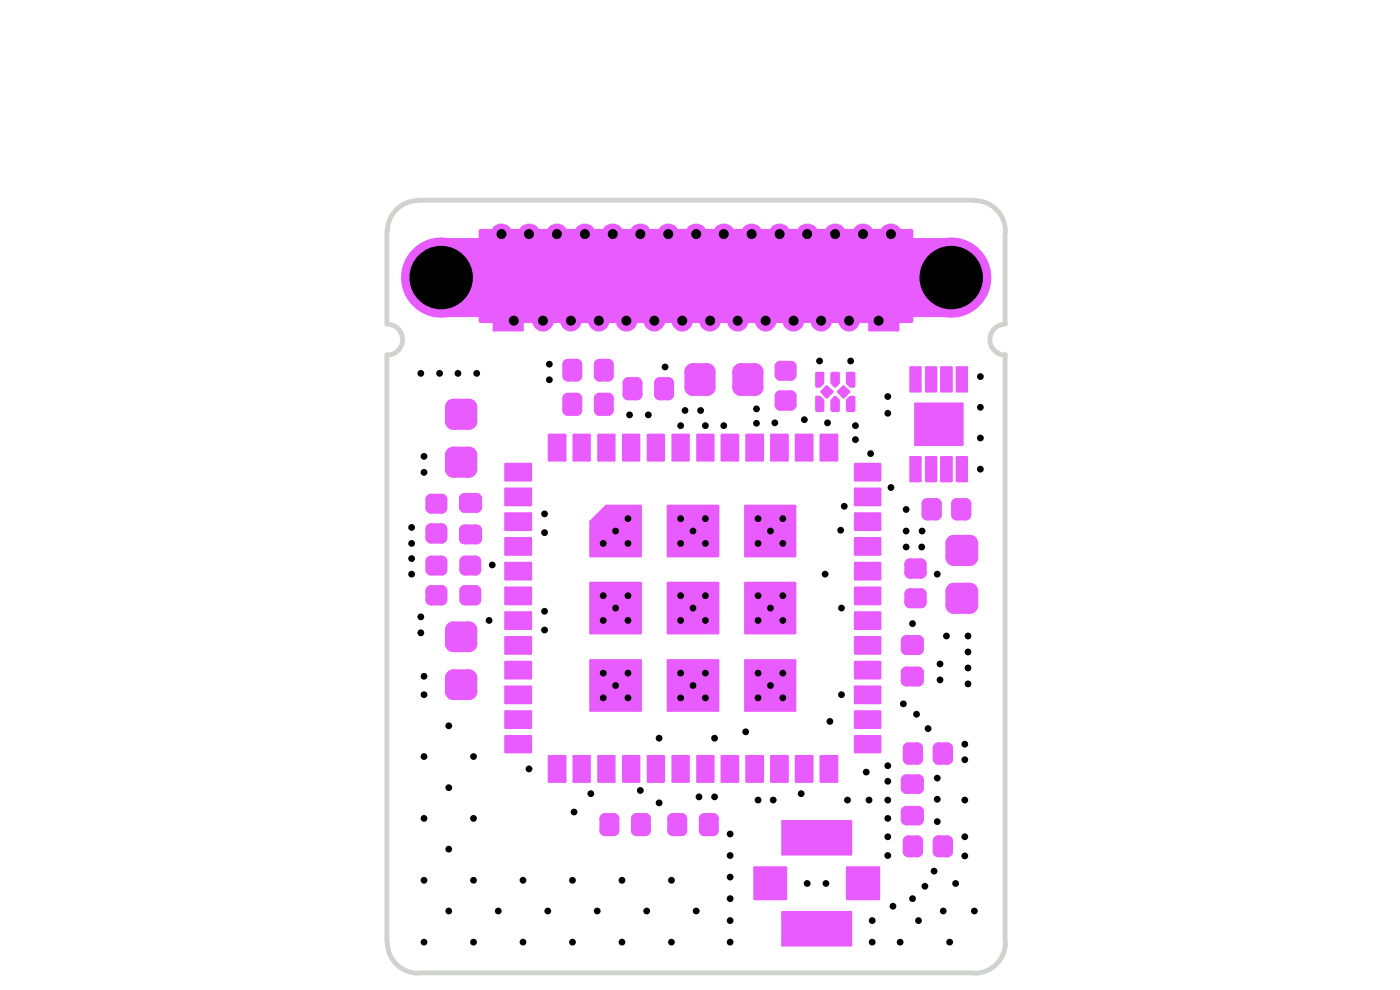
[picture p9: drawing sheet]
<svg xmlns="http://www.w3.org/2000/svg" width="297mm" height="210mm" viewBox="0 0 297 210" stroke-linecap="round" stroke-linejoin="round" font-family="sans-serif">
<path d="M193.2 51h8.6v15.8h-8.6z" fill="none" stroke="#e85bff" stroke-width="1"/>
<g fill="#e85bff">
<path d="M193.2 51h8.6v15.8h-8.6z"/>
<path d="M199.8 78h2v4.9h-2z"/>
</g>
<path d="M199.8 78h2v4.9h-2z" fill="none" stroke="#e85bff" stroke-width=".68"/>
<path d="M196.5 78h2v4.9h-2z" fill="#e85bff"/>
<path d="M196.5 78h2v4.9h-2z" fill="none" stroke="#e85bff" stroke-width=".68"/>
<path d="M193.2 78h2v4.9h-2z" fill="#e85bff"/>
<path d="M193.2 78h2v4.9h-2z" fill="none" stroke="#e85bff" stroke-width=".68"/>
<g fill="#e85bff">
<path d="M178.4 60.2h3.4l.1 6.4a2.3 2.3 0 0 1-.2 3.1 2.3 2.3 0 0 1-3.2 0 2.3 2.3 0 0 1-.2-3.1z"/>
<path d="M184.5 60.5h6v9.5h-6z"/>
<circle cx="201.8" cy="58.9" r="8.5"/>
</g>
<path d="M184.5 60.5h6v9.5h-6z" fill="none" stroke="#e85bff" stroke-width=".68"/>
<g fill="#e85bff">
<path d="M173 84h1.1l.7 .7 .1 2.4-.4 .3h-1.2l-.4-.3z"/>
<path d="M176.3 78.9h1.5h.3l.1 .3-.1 2.3-.9 .7h-.3l-.8-1v-2z"/>
<path d="M173 78.9h1.5h.3l.1 .3v2l-.8 1h-.2h-.9l-.1-.3z"/>
<path d="M174.4 83.1l1-1 1.1 1-1.1 1.1z"/>
</g>
<path d="M175.4 82.1l1.1 1-1.1 1.1-1-1.1z" fill="none" stroke="#e85bff" stroke-width=".68"/>
<g fill="#e85bff">
<path d="M176.9 84h.5l.8 1v2.1l-.4 .3h-1.3l-.4-.3v-2.1z"/>
<path d="M179.5 84.7l.7-.7h1.2l.1 3.1-.4 .3h-1.3l-.3-.2z"/>
<path d="M177.9 83.1l1-1 1.1 1-1.1 1.1z"/>
</g>
<path d="M178.9 82.1l1.1 1-1.1 1.1-1-1.1z" fill="none" stroke="#e85bff" stroke-width=".68"/>
<path d="M173.3 84.3h.6l.6 .7v2.1h-1.2z" fill="none" stroke="#e85bff" stroke-width=".21"/>
<path d="M173.3 84.3h.6l.6 .7v2.1h-1.2z" fill="#e85bff"/>
<path d="M176.5 85l.7-.7 .6 .7v2.1h-1.3z" fill="none" stroke="#e85bff" stroke-width=".21"/>
<path d="M177.2 84.3l.6 .7v2.1h-1.3v-2.1z" fill="#e85bff"/>
<path d="M176.5 79.2h1.3v2l-.6 .7-.7-.7z" fill="none" stroke="#e85bff" stroke-width=".21"/>
<path d="M176.5 79.2h1.3v2l-.6 .7-.7-.7z" fill="#e85bff"/>
<path d="M179.8 79.2h1.3v2.7h-.6l-.7-.7z" fill="none" stroke="#e85bff" stroke-width=".21"/>
<g fill="#e85bff">
<path d="M179.8 79.2h1.3v2.7h-.6l-.7-.7z"/>
<path d="M179.5 78.9h1.9v3.3h-1.2l-.7-.7z"/>
</g>
<path d="M179.8 85l.7-.7h.6v2.8h-1.3z" fill="none" stroke="#e85bff" stroke-width=".21"/>
<g fill="#e85bff">
<path d="M179.8 85l.7-.7h.6v2.8h-1.3z"/>
<path d="M203.1 78h1.9v4.9h-1.9z"/>
</g>
<path d="M203.1 78h1.9v4.9h-1.9z" fill="none" stroke="#e85bff" stroke-width=".68"/>
<path d="M194.3 85.7h9.8v8.6h-9.8z" fill="#e85bff"/>
<path d="M194.3 85.7h9.8v8.6h-9.8z" fill="none" stroke="#e85bff" stroke-width=".68"/>
<path d="M173.3 79.2h1.2v2l-.6 .7h-.6z" fill="none" stroke="#e85bff" stroke-width=".21"/>
<g fill="#e85bff">
<path d="M173.3 79.2h1.2v2l-.6 .7h-.6z"/>
<path d="M174.2 92.3h3.3v5.3h-3.3z"/>
</g>
<path d="M174.2 92.3h3.3v5.3h-3.3z" fill="none" stroke="#e85bff" stroke-width=".68"/>
<path d="M168.9 92.3h3.3v5.3h-3.3z" fill="#e85bff"/>
<path d="M168.9 92.3h3.3v5.3h-3.3z" fill="none" stroke="#e85bff" stroke-width=".68"/>
<path d="M163.7 92.3h3.3v5.3h-3.3z" fill="#e85bff"/>
<path d="M163.7 92.3h3.3v5.3h-3.3z" fill="none" stroke="#e85bff" stroke-width=".68"/>
<path d="M158.4 92.3h3.4v5.3h-3.4z" fill="#e85bff"/>
<path d="M158.4 92.3h3.4v5.3h-3.4z" fill="none" stroke="#e85bff" stroke-width=".68"/>
<path d="M153.2 92.3h3.3v5.3h-3.3z" fill="#e85bff"/>
<path d="M153.2 92.3h3.3v5.3h-3.3z" fill="none" stroke="#e85bff" stroke-width=".68"/>
<path d="M148 92.3h3.3v5.3h-3.3z" fill="#e85bff"/>
<path d="M148 92.3h3.3v5.3h-3.3z" fill="none" stroke="#e85bff" stroke-width=".68"/>
<path d="M157.2 78.9h2.9v3.3h-2.9z" fill="#e85bff"/>
<path d="M157.2 78.9h2.9v3.3h-2.9z" fill="none" stroke="#e85bff" stroke-width=".68"/>
<path d="M157.2 78.9h2.9v3.3h-2.9z" fill="none" stroke="#e85bff" stroke-width="3.6"/>
<path d="M193.2 97.1h2v4.9h-2z" fill="#e85bff"/>
<path d="M193.2 97.1h2v4.9h-2z" fill="none" stroke="#e85bff" stroke-width=".68"/>
<path d="M196.5 97.1h2v4.9h-2z" fill="#e85bff"/>
<path d="M196.5 97.1h2v4.9h-2z" fill="none" stroke="#e85bff" stroke-width=".68"/>
<path d="M199.8 97.1h2v4.9h-2z" fill="#e85bff"/>
<path d="M199.8 97.1h2v4.9h-2z" fill="none" stroke="#e85bff" stroke-width=".68"/>
<path d="M203.1 97.1h1.9v4.9h-1.9z" fill="#e85bff"/>
<path d="M203.1 97.1h1.9v4.9h-1.9z" fill="none" stroke="#e85bff" stroke-width=".68"/>
<path d="M203 106.9h1.8v2.3h-1.8z" fill="#e85bff"/>
<path d="M203 106.9h1.8v2.3h-1.8z" fill="none" stroke="#e85bff" stroke-width=".68"/>
<path d="M203 106.9h1.8v2.3h-1.8z" fill="none" stroke="#e85bff" stroke-width="2.5"/>
<path d="M196.7 106.9h1.9v2.3h-1.9z" fill="#e85bff"/>
<path d="M196.7 106.9h1.9v2.3h-1.9z" fill="none" stroke="#e85bff" stroke-width=".68"/>
<path d="M196.7 106.9h1.9v2.3h-1.9z" fill="none" stroke="#e85bff" stroke-width="2.5"/>
<path d="M202.4 115.3h3.3v2.9h-3.3z" fill="#e85bff"/>
<path d="M202.4 115.3h3.3v2.9h-3.3z" fill="none" stroke="#e85bff" stroke-width=".68"/>
<path d="M202.4 115.3h3.3v2.9h-3.3z" fill="none" stroke="#e85bff" stroke-width="3.6"/>
<path d="M202.4 125.4h3.3v3h-3.3z" fill="#e85bff"/>
<path d="M202.4 125.4h3.3v3h-3.3z" fill="none" stroke="#e85bff" stroke-width=".68"/>
<path d="M202.4 125.4h3.3v3h-3.3z" fill="none" stroke="#e85bff" stroke-width="3.6"/>
<path d="M193.1 119.7h2.3v1.8h-2.3z" fill="#e85bff"/>
<path d="M193.1 119.7h2.3v1.8h-2.3z" fill="none" stroke="#e85bff" stroke-width=".68"/>
<path d="M193.1 119.7h2.3v1.8h-2.3z" fill="none" stroke="#e85bff" stroke-width="2.5"/>
<path d="M193.1 126h2.3v1.8h-2.3z" fill="#e85bff"/>
<path d="M193.1 126h2.3v1.8h-2.3z" fill="none" stroke="#e85bff" stroke-width=".68"/>
<path d="M193.1 126h2.3v1.8h-2.3z" fill="none" stroke="#e85bff" stroke-width="2.5"/>
<path d="M192.3 135.9h2.5v1.8h-2.5z" fill="#e85bff"/>
<path d="M192.3 135.9h2.5v1.8h-2.5z" fill="none" stroke="#e85bff" stroke-width=".68"/>
<path d="M192.3 135.9h2.5v1.8h-2.5z" fill="none" stroke="#e85bff" stroke-width="2.5"/>
<path d="M192.3 142.6h2.5v1.8h-2.5z" fill="#e85bff"/>
<path d="M192.3 142.6h2.5v1.8h-2.5z" fill="none" stroke="#e85bff" stroke-width=".68"/>
<path d="M192.3 142.6h2.5v1.8h-2.5z" fill="none" stroke="#e85bff" stroke-width="2.5"/>
<path d="M192.7 158.7h1.9v2.3h-1.9z" fill="#e85bff"/>
<path d="M192.7 158.7h1.9v2.3h-1.9z" fill="none" stroke="#e85bff" stroke-width=".68"/>
<path d="M192.7 158.7h1.9v2.3h-1.9z" fill="none" stroke="#e85bff" stroke-width="2.5"/>
<path d="M181.5 156.2h5.1v3.3h-5.1z" fill="#e85bff"/>
<path d="M181.5 156.2h5.1v3.3h-5.1z" fill="none" stroke="#e85bff" stroke-width=".68"/>
<path d="M181.5 151h5.1v3.3h-5.1z" fill="#e85bff"/>
<path d="M181.5 151h5.1v3.3h-5.1z" fill="none" stroke="#e85bff" stroke-width=".68"/>
<path d="M181.5 145.7h5.1v3.3h-5.1z" fill="#e85bff"/>
<path d="M181.5 145.7h5.1v3.3h-5.1z" fill="none" stroke="#e85bff" stroke-width=".68"/>
<path d="M181.5 140.5h5.1v3.3h-5.1z" fill="#e85bff"/>
<path d="M181.5 140.5h5.1v3.3h-5.1z" fill="none" stroke="#e85bff" stroke-width=".68"/>
<path d="M181.5 135.2h5.1v3.4h-5.1z" fill="#e85bff"/>
<path d="M181.5 135.2h5.1v3.4h-5.1z" fill="none" stroke="#e85bff" stroke-width=".68"/>
<path d="M181.5 130h5.1v3.3h-5.1z" fill="#e85bff"/>
<path d="M181.5 130h5.1v3.3h-5.1z" fill="none" stroke="#e85bff" stroke-width=".68"/>
<path d="M181.5 124.8h5.1v3.3h-5.1z" fill="#e85bff"/>
<path d="M181.5 124.8h5.1v3.3h-5.1z" fill="none" stroke="#e85bff" stroke-width=".68"/>
<path d="M181.5 119.5h5.1v3.3h-5.1z" fill="#e85bff"/>
<path d="M181.5 119.5h5.1v3.3h-5.1z" fill="none" stroke="#e85bff" stroke-width=".68"/>
<path d="M181.5 114.3h5.1v3.3h-5.1z" fill="#e85bff"/>
<path d="M181.5 114.3h5.1v3.3h-5.1z" fill="none" stroke="#e85bff" stroke-width=".68"/>
<path d="M158.2 123.7h10.4v10.5h-10.4z" fill="#e85bff"/>
<path d="M158.2 123.7h10.4v10.5h-10.4z" fill="none" stroke="#e85bff" stroke-width=".68"/>
<path d="M158.2 140.2h10.4v10.5h-10.4z" fill="#e85bff"/>
<path d="M158.2 140.2h10.4v10.5h-10.4z" fill="none" stroke="#e85bff" stroke-width=".68"/>
<path d="M181.5 109h5.1v3.3h-5.1z" fill="#e85bff"/>
<path d="M181.5 109h5.1v3.3h-5.1z" fill="none" stroke="#e85bff" stroke-width=".68"/>
<path d="M181.5 103.8h5.1v3.3h-5.1z" fill="#e85bff"/>
<path d="M181.5 103.8h5.1v3.3h-5.1z" fill="none" stroke="#e85bff" stroke-width=".68"/>
<path d="M181.5 98.5h5.1v3.3h-5.1z" fill="#e85bff"/>
<path d="M181.5 98.5h5.1v3.3h-5.1z" fill="none" stroke="#e85bff" stroke-width=".68"/>
<path d="M158.2 107.4h10.4v10.5h-10.4z" fill="#e85bff"/>
<path d="M158.2 107.4h10.4v10.5h-10.4z" fill="none" stroke="#e85bff" stroke-width=".68"/>
<path d="M133.3 81.2h1.8v2.5h-1.8z" fill="#e85bff"/>
<path d="M133.3 81.2h1.8v2.5h-1.8z" fill="none" stroke="#e85bff" stroke-width=".68"/>
<path d="M133.3 81.2h1.8v2.5h-1.8z" fill="none" stroke="#e85bff" stroke-width="2.5"/>
<path d="M120.5 84.5h1.8v2.5h-1.8z" fill="#e85bff"/>
<path d="M120.5 84.5h1.8v2.5h-1.8z" fill="none" stroke="#e85bff" stroke-width=".68"/>
<path d="M120.5 84.5h1.8v2.5h-1.8z" fill="none" stroke="#e85bff" stroke-width="2.5"/>
<path d="M127.2 84.5h1.8v2.5h-1.8z" fill="#e85bff"/>
<path d="M127.2 84.5h1.8v2.5h-1.8z" fill="none" stroke="#e85bff" stroke-width=".68"/>
<path d="M127.2 84.5h1.8v2.5h-1.8z" fill="none" stroke="#e85bff" stroke-width="2.5"/>
<path d="M96.2 86.4h3.2v3h-3.2z" fill="#e85bff"/>
<path d="M96.2 86.4h3.2v3h-3.2z" fill="none" stroke="#e85bff" stroke-width=".68"/>
<path d="M96.2 86.4h3.2v3h-3.2z" fill="none" stroke="#e85bff" stroke-width="3.6"/>
<path d="M116.5 92.3h3.3v5.3h-3.3z" fill="#e85bff"/>
<path d="M116.5 92.3h3.3v5.3h-3.3z" fill="none" stroke="#e85bff" stroke-width=".68"/>
<path d="M120.5 77.3h1.8v2.4h-1.8z" fill="#e85bff"/>
<path d="M120.5 77.3h1.8v2.4h-1.8z" fill="none" stroke="#e85bff" stroke-width=".68"/>
<path d="M120.5 77.3h1.8v2.4h-1.8z" fill="none" stroke="#e85bff" stroke-width="2.5"/>
<path d="M93.6 51h8.5v15.8h-8.5z" fill="none" stroke="#e85bff" stroke-width="1"/>
<g fill="#e85bff">
<path d="M93.6 51h8.5v15.8h-8.5z"/>
<path d="M104.9 60.5h5.9v9.5h-5.9z"/>
<circle cx="93.6" cy="58.9" r="8.5"/>
</g>
<path d="M104.9 60.5h5.9v9.5h-5.9z" fill="none" stroke="#e85bff" stroke-width=".68"/>
<g fill="#e85bff">
<path d="M104.6 48.1a2.32 2.32 0 0 1 3.2-.2 2.32 2.32 0 0 1 .4 3.2v6.1l-.1 .2-.3 .1h-2.9l-.4-.3v-6.1a2.6 2.6 0 0 1 .1-3z"/>
<path d="M113.5 60.2l3.2-.1 .3 .4v6.1a2.33 2.33 0 0 1-.2 3.1 2.33 2.33 0 0 1-3.2 0 2.33 2.33 0 0 1-.2-3.1z"/>
<path d="M110.5 48.1a2.32 2.32 0 0 1 3.2-.2 2.32 2.32 0 0 1 .4 3.2v6.1l-.1 .2-.3 .1-3.2-.1-.1-6.3a2.27 2.27 0 0 1 .1-3z"/>
<path d="M116.5 48.1a2.28 2.28 0 0 1 3.1-.2 2.28 2.28 0 0 1 .3 3.2v6.1l-.2 .3-3.2-.1-.1-6.3a2.27 2.27 0 0 1 .1-3z"/>
<path d="M140 81.2h1.8v2.5h-1.8z"/>
</g>
<path d="M140 81.2h1.8v2.5h-1.8z" fill="none" stroke="#e85bff" stroke-width=".68"/>
<path d="M140 81.2h1.8v2.5h-1.8z" fill="none" stroke="#e85bff" stroke-width="2.5"/>
<g fill="#e85bff">
<path d="M125.3 60.2h3.4l.1 6.4a2.33 2.33 0 0 1-.2 3.1 2.33 2.33 0 0 1-3.2 0 2.33 2.33 0 0 1-.2-3.1v-6.1z"/>
<path d="M131.2 60.2h3.5v6.4a2.33 2.33 0 0 1-.2 3.1 2.33 2.33 0 0 1-3.2 0 2.33 2.33 0 0 1-.2-3.1z"/>
<path d="M137.1 60.2h3.4l.1 6.4a2.3 2.3 0 0 1-.2 3.1 2.3 2.3 0 0 1-3.2 0 2.3 2.3 0 0 1-.2-3.1z"/>
<path d="M127.2 77.3h1.8v2.4h-1.8z"/>
</g>
<path d="M127.2 77.3h1.8v2.4h-1.8z" fill="none" stroke="#e85bff" stroke-width=".68"/>
<path d="M127.2 77.3h1.8v2.4h-1.8z" fill="none" stroke="#e85bff" stroke-width="2.5"/>
<path d="M147 78.9h3v3.3h-3z" fill="#e85bff"/>
<path d="M147 78.9h3v3.3h-3z" fill="none" stroke="#e85bff" stroke-width=".68"/>
<path d="M147 78.9h3v3.3h-3z" fill="none" stroke="#e85bff" stroke-width="3.6"/>
<path d="M102.1 49.1h91.1v18.9h-91.1z" fill="none" stroke="#e85bff" stroke-width="1"/>
<g fill="#e85bff">
<path d="M102.1 49.1h91.1v18.9h-91.1z"/>
<path d="M119.4 60.2h3.4l.1 6.4a2.3 2.3 0 0 1-.2 3.1 2.3 2.3 0 0 1-3.2 0 2.3 2.3 0 0 1-.2-3.1z"/>
<path d="M122.4 48.1a2.28 2.28 0 0 1 3.2-.2 2.28 2.28 0 0 1 .3 3.2v6.1l-.1 .2-.3 .1-3.1-.1-.1-6.3a2.27 2.27 0 0 1 .1-3z"/>
<path d="M128.2 48.1a2.32 2.32 0 0 1 3.2-.2 2.32 2.32 0 0 1 .4 3.2v6.1l-.1 .2-.3 .1-3.2-.1-.1-6.3a2.6 2.6 0 0 1 .1-3z"/>
<path d="M134.1 48.1a2.32 2.32 0 0 1 3.3-.2 2.32 2.32 0 0 1 .3 3.2v6.1l-.3 .3-3.3-.1v-6.3a2.27 2.27 0 0 1 0-3z"/>
<path d="M175.5 48.1a2.28 2.28 0 0 1 3.1-.2 2.28 2.28 0 0 1 .3 3.2v6.1l-.2 .3-3.2-.1-.1-6.3a2.27 2.27 0 0 1 .1-3z"/>
<path d="M181.3 48.2a2.29 2.29 0 0 1 3.2-.3 2.29 2.29 0 0 1 .4 3.2v6.1l-.1 .2-.3 .1-3.1-.1-.1-6.3a2.29 2.29 0 0 1 0-2.9z"/>
<path d="M187.2 48.1a2.32 2.32 0 0 1 3.3-.2 2.32 2.32 0 0 1 .3 3.2v6.1l-.1 .2-.2 .1-3.3-.1v-6.3a2.6 2.6 0 0 1 0-3z"/>
<path d="M143 60.2h3.4l.1 6.4a2.3 2.3 0 0 1-.2 3.1 2.3 2.3 0 0 1-3.1 0 2.3 2.3 0 0 1-.2-3.1z"/>
<path d="M140.1 48.1a2.28 2.28 0 0 1 3.2-.2 2.28 2.28 0 0 1 .2 3.2v6.1v.2l-.3 .1-3.1-.1-.1-6.3a2.27 2.27 0 0 1 .1-3z"/>
<path d="M148.9 60.2h3.5v6.4a2.33 2.33 0 0 1-.2 3.1 2.33 2.33 0 0 1-3.2 0 2.33 2.33 0 0 1-.2-3.1z"/>
<path d="M145.9 48.1a2.32 2.32 0 0 1 3.2-.2 2.32 2.32 0 0 1 .4 3.2v6.1l-.1 .2-.3 .1h-2.9l-.4-.3v-6.1a2.6 2.6 0 0 1 .1-3z"/>
<path d="M154.8 60.2l3.2-.1 .4 .4v6.1a2.33 2.33 0 0 1-.3 3.1 2.33 2.33 0 0 1-3.1 0 2.33 2.33 0 0 1-.3-3.1z"/>
<path d="M151.8 48.2a2.32 2.32 0 0 1 3.2-.4 2.32 2.32 0 0 1 .4 3.3l-.1 6.3-3.2 .1-.3-.1v-.2v-6.1l-.4-.6a2.26 2.26 0 0 1 .4-2.3z"/>
<path d="M160.7 60.2h3.4l.1 6.4a2.3 2.3 0 0 1-.2 3.1 2.3 2.3 0 0 1-3.1 0 2.3 2.3 0 0 1-.3-3.1z"/>
<path d="M157.8 48.1a2.28 2.28 0 0 1 3.1-.2 2.28 2.28 0 0 1 .3 3.2v6.1v.2l-.3 .1-3.1-.1-.1-6.3a2.27 2.27 0 0 1 .1-3z"/>
<path d="M166.6 60.2h3.4l.1 6.4a2.33 2.33 0 0 1-.2 3.1 2.33 2.33 0 0 1-3.2 0 2.33 2.33 0 0 1-.2-3.1z"/>
<path d="M163.6 48.1a2.32 2.32 0 0 1 3.2-.2 2.32 2.32 0 0 1 .4 3.2v6.1l-.1 .2-.3 .1h-2.9l-.4-.3v-6.1a2.6 2.6 0 0 1 .1-3z"/>
<path d="M172.5 60.2l3.2-.1 .4 .4v6.1a2.33 2.33 0 0 1-.3 3.1 2.33 2.33 0 0 1-3.1 0 2.33 2.33 0 0 1-.3-3.1z"/>
<path d="M169.5 48.1a2.32 2.32 0 0 1 3.3-.2 2.32 2.32 0 0 1 .3 3.2v6.1l-.1 .2-.2 .1-3.3-.1v-6.3a2.27 2.27 0 0 1 0-3z"/>
<path d="M165.6 77.8h2.2v1.7h-2.2z"/>
</g>
<path d="M165.6 77.8h2.2v1.7h-2.2z" fill="none" stroke="#e85bff" stroke-width=".68"/>
<path d="M165.6 77.8h2.2v1.7h-2.2z" fill="none" stroke="#e85bff" stroke-width="2.5"/>
<path d="M165.6 84h2.2v1.9h-2.2z" fill="#e85bff"/>
<path d="M165.6 84h2.2v1.9h-2.2z" fill="none" stroke="#e85bff" stroke-width=".68"/>
<path d="M165.6 84h2.2v1.9h-2.2z" fill="none" stroke="#e85bff" stroke-width="2.5"/>
<path d="M142.8 92.3h3.2v5.3h-3.2z" fill="#e85bff"/>
<path d="M142.8 92.3h3.2v5.3h-3.2z" fill="none" stroke="#e85bff" stroke-width=".68"/>
<path d="M137.5 92.3h3.3v5.3h-3.3z" fill="#e85bff"/>
<path d="M137.5 92.3h3.3v5.3h-3.3z" fill="none" stroke="#e85bff" stroke-width=".68"/>
<path d="M132.3 92.3h3.2v5.3h-3.2z" fill="#e85bff"/>
<path d="M132.3 92.3h3.2v5.3h-3.2z" fill="none" stroke="#e85bff" stroke-width=".68"/>
<path d="M127 92.3h3.3v5.3h-3.3z" fill="#e85bff"/>
<path d="M127 92.3h3.3v5.3h-3.3z" fill="none" stroke="#e85bff" stroke-width=".68"/>
<path d="M121.8 92.3h3.2v5.3h-3.2z" fill="#e85bff"/>
<path d="M121.8 92.3h3.2v5.3h-3.2z" fill="none" stroke="#e85bff" stroke-width=".68"/>
<path d="M96.2 133.6h3.2v2.9h-3.2z" fill="#e85bff"/>
<path d="M96.2 133.6h3.2v2.9h-3.2z" fill="none" stroke="#e85bff" stroke-width=".68"/>
<path d="M96.2 133.6h3.2v2.9h-3.2z" fill="none" stroke="#e85bff" stroke-width="3.6"/>
<path d="M96.2 143.8h3.2v2.9h-3.2z" fill="#e85bff"/>
<path d="M96.2 143.8h3.2v2.9h-3.2z" fill="none" stroke="#e85bff" stroke-width=".68"/>
<path d="M96.2 143.8h3.2v2.9h-3.2z" fill="none" stroke="#e85bff" stroke-width="3.6"/>
<path d="M91.5 125.3h2.2v1.9h-2.2z" fill="#e85bff"/>
<path d="M91.5 125.3h2.2v1.9h-2.2z" fill="none" stroke="#e85bff" stroke-width=".68"/>
<path d="M91.5 125.3h2.2v1.9h-2.2z" fill="none" stroke="#e85bff" stroke-width="2.5"/>
<path d="M91.5 119.1h2.2v1.8h-2.2z" fill="#e85bff"/>
<path d="M91.5 119.1h2.2v1.8h-2.2z" fill="none" stroke="#e85bff" stroke-width=".68"/>
<path d="M91.5 119.1h2.2v1.8h-2.2z" fill="none" stroke="#e85bff" stroke-width="2.5"/>
<path d="M98.7 125.3h2.2v1.9h-2.2z" fill="#e85bff"/>
<path d="M98.7 125.3h2.2v1.9h-2.2z" fill="none" stroke="#e85bff" stroke-width=".68"/>
<path d="M98.7 125.3h2.2v1.9h-2.2z" fill="none" stroke="#e85bff" stroke-width="2.5"/>
<path d="M98.7 119.1h2.2v1.8h-2.2z" fill="#e85bff"/>
<path d="M98.7 119.1h2.2v1.8h-2.2z" fill="none" stroke="#e85bff" stroke-width=".68"/>
<path d="M98.7 119.1h2.2v1.8h-2.2z" fill="none" stroke="#e85bff" stroke-width="2.5"/>
<path d="M98.6 112.5h2.4v1.8h-2.4z" fill="#e85bff"/>
<path d="M98.6 112.5h2.4v1.8h-2.4z" fill="none" stroke="#e85bff" stroke-width=".68"/>
<path d="M98.6 112.5h2.4v1.8h-2.4z" fill="none" stroke="#e85bff" stroke-width="2.5"/>
<path d="M98.6 105.8h2.4v1.8h-2.4z" fill="#e85bff"/>
<path d="M98.6 105.8h2.4v1.8h-2.4z" fill="none" stroke="#e85bff" stroke-width=".68"/>
<path d="M98.6 105.8h2.4v1.8h-2.4z" fill="none" stroke="#e85bff" stroke-width="2.5"/>
<path d="M96.2 96.6h3.2v2.9h-3.2z" fill="#e85bff"/>
<path d="M96.2 96.6h3.2v2.9h-3.2z" fill="none" stroke="#e85bff" stroke-width=".68"/>
<path d="M96.2 96.6h3.2v2.9h-3.2z" fill="none" stroke="#e85bff" stroke-width="3.6"/>
<path d="M91.5 106h2.2v1.7h-2.2z" fill="#e85bff"/>
<path d="M91.5 106h2.2v1.7h-2.2z" fill="none" stroke="#e85bff" stroke-width=".68"/>
<path d="M91.5 106h2.2v1.7h-2.2z" fill="none" stroke="#e85bff" stroke-width="2.5"/>
<path d="M91.5 112.2h2.2v1.9h-2.2z" fill="#e85bff"/>
<path d="M91.5 112.2h2.2v1.9h-2.2z" fill="none" stroke="#e85bff" stroke-width=".68"/>
<path d="M91.5 112.2h2.2v1.9h-2.2z" fill="none" stroke="#e85bff" stroke-width="2.5"/>
<path d="M107.3 98.5h5.3v3.3h-5.3z" fill="#e85bff"/>
<path d="M107.3 98.5h5.3v3.3h-5.3z" fill="none" stroke="#e85bff" stroke-width=".68"/>
<path d="M107.3 103.8h5.3v3.3h-5.3z" fill="#e85bff"/>
<path d="M107.3 103.8h5.3v3.3h-5.3z" fill="none" stroke="#e85bff" stroke-width=".68"/>
<path d="M107.3 109h5.3v3.3h-5.3z" fill="#e85bff"/>
<path d="M107.3 109h5.3v3.3h-5.3z" fill="none" stroke="#e85bff" stroke-width=".68"/>
<path d="M107.3 114.3h5.3v3.3h-5.3z" fill="#e85bff"/>
<path d="M107.3 114.3h5.3v3.3h-5.3z" fill="none" stroke="#e85bff" stroke-width=".68"/>
<path d="M107.3 119.5h5.3v3.3h-5.3z" fill="#e85bff"/>
<path d="M107.3 119.5h5.3v3.3h-5.3z" fill="none" stroke="#e85bff" stroke-width=".68"/>
<path d="M107.3 124.8h5.3v3.3h-5.3z" fill="#e85bff"/>
<path d="M107.3 124.8h5.3v3.3h-5.3z" fill="none" stroke="#e85bff" stroke-width=".68"/>
<path d="M107.3 130h5.3v3.3h-5.3z" fill="#e85bff"/>
<path d="M107.3 130h5.3v3.3h-5.3z" fill="none" stroke="#e85bff" stroke-width=".68"/>
<path d="M107.3 135.2h5.3v3.4h-5.3z" fill="#e85bff"/>
<path d="M107.3 135.2h5.3v3.4h-5.3z" fill="none" stroke="#e85bff" stroke-width=".68"/>
<path d="M107.3 140.5h5.3v3.3h-5.3z" fill="#e85bff"/>
<path d="M107.3 140.5h5.3v3.3h-5.3z" fill="none" stroke="#e85bff" stroke-width=".68"/>
<path d="M107.3 145.7h5.3v3.3h-5.3z" fill="#e85bff"/>
<path d="M107.3 145.7h5.3v3.3h-5.3z" fill="none" stroke="#e85bff" stroke-width=".68"/>
<path d="M125.3 140.2h10.5v10.5h-10.5z" fill="#e85bff"/>
<path d="M125.3 140.2h10.5v10.5h-10.5z" fill="none" stroke="#e85bff" stroke-width=".68"/>
<path d="M107.3 151h5.3v3.3h-5.3z" fill="#e85bff"/>
<path d="M107.3 151h5.3v3.3h-5.3z" fill="none" stroke="#e85bff" stroke-width=".68"/>
<path d="M107.3 156.2h5.3v3.3h-5.3z" fill="#e85bff"/>
<path d="M107.3 156.2h5.3v3.3h-5.3z" fill="none" stroke="#e85bff" stroke-width=".68"/>
<path d="M116.5 160.5h3.3v5.2h-3.3z" fill="#e85bff"/>
<path d="M116.5 160.5h3.3v5.2h-3.3z" fill="none" stroke="#e85bff" stroke-width=".68"/>
<path d="M121.8 160.5h3.2v5.2h-3.2z" fill="#e85bff"/>
<path d="M121.8 160.5h3.2v5.2h-3.2z" fill="none" stroke="#e85bff" stroke-width=".68"/>
<path d="M128.6 107.4h7.2v10.5h-10.5v-7.2z" fill="#e85bff"/>
<path d="M125.3 110.7l3.3-3.3h7.2v10.5h-10.5z" fill="none" stroke="#e85bff" stroke-width=".68"/>
<path d="M141.8 107.4h10.5v10.5h-10.5z" fill="#e85bff"/>
<path d="M141.8 107.4h10.5v10.5h-10.5z" fill="none" stroke="#e85bff" stroke-width=".68"/>
<path d="M125.3 123.7h10.5v10.5h-10.5z" fill="#e85bff"/>
<path d="M125.3 123.7h10.5v10.5h-10.5z" fill="none" stroke="#e85bff" stroke-width=".68"/>
<path d="M141.8 123.7h10.5v10.5h-10.5z" fill="#e85bff"/>
<path d="M141.8 123.7h10.5v10.5h-10.5z" fill="none" stroke="#e85bff" stroke-width=".68"/>
<path d="M141.8 140.2h10.5v10.5h-10.5z" fill="#e85bff"/>
<path d="M141.8 140.2h10.5v10.5h-10.5z" fill="none" stroke="#e85bff" stroke-width=".68"/>
<path d="M192.7 178.4h1.9v2.2h-1.9z" fill="#e85bff"/>
<path d="M192.7 178.4h1.9v2.2h-1.9z" fill="none" stroke="#e85bff" stroke-width=".68"/>
<path d="M192.7 178.4h1.9v2.2h-1.9z" fill="none" stroke="#e85bff" stroke-width="2.5"/>
<path d="M199.1 178.4h1.9v2.2h-1.9z" fill="#e85bff"/>
<path d="M199.1 178.4h1.9v2.2h-1.9z" fill="none" stroke="#e85bff" stroke-width=".68"/>
<path d="M199.1 178.4h1.9v2.2h-1.9z" fill="none" stroke="#e85bff" stroke-width="2.5"/>
<path d="M199.1 158.7h1.9v2.3h-1.9z" fill="#e85bff"/>
<path d="M199.1 158.7h1.9v2.3h-1.9z" fill="none" stroke="#e85bff" stroke-width=".68"/>
<path d="M199.1 158.7h1.9v2.3h-1.9z" fill="none" stroke="#e85bff" stroke-width="2.5"/>
<path d="M192.3 165.5h2.5v1.7h-2.5z" fill="#e85bff"/>
<path d="M192.3 165.5h2.5v1.7h-2.5z" fill="none" stroke="#e85bff" stroke-width=".68"/>
<path d="M192.3 165.5h2.5v1.7h-2.5z" fill="none" stroke="#e85bff" stroke-width="2.5"/>
<path d="M192.3 172.2h2.5v1.7h-2.5z" fill="#e85bff"/>
<path d="M192.3 172.2h2.5v1.7h-2.5z" fill="none" stroke="#e85bff" stroke-width=".68"/>
<path d="M192.3 172.2h2.5v1.7h-2.5z" fill="none" stroke="#e85bff" stroke-width="2.5"/>
<path d="M179.8 184.1h6.6v6.5h-6.6z" fill="#e85bff"/>
<path d="M179.8 184.1h6.6v6.5h-6.6z" fill="none" stroke="#e85bff" stroke-width=".68"/>
<path d="M166.1 193.6h14.4v6.8h-14.4z" fill="#e85bff"/>
<path d="M166.1 193.6h14.4v6.8h-14.4z" fill="none" stroke="#e85bff" stroke-width=".68"/>
<path d="M160.1 184.1h6.6v6.5h-6.6z" fill="#e85bff"/>
<path d="M160.1 184.1h6.6v6.5h-6.6z" fill="none" stroke="#e85bff" stroke-width=".68"/>
<path d="M166.1 174.3h14.4v6.8h-14.4z" fill="#e85bff"/>
<path d="M166.1 174.3h14.4v6.8h-14.4z" fill="none" stroke="#e85bff" stroke-width=".68"/>
<path d="M142.8 173.7h1.8v2.4h-1.8z" fill="#e85bff"/>
<path d="M142.8 173.7h1.8v2.4h-1.8z" fill="none" stroke="#e85bff" stroke-width=".68"/>
<path d="M142.8 173.7h1.8v2.4h-1.8z" fill="none" stroke="#e85bff" stroke-width="2.5"/>
<path d="M149.5 173.7h1.8v2.4h-1.8z" fill="#e85bff"/>
<path d="M149.5 173.7h1.8v2.4h-1.8z" fill="none" stroke="#e85bff" stroke-width=".68"/>
<path d="M149.5 173.7h1.8v2.4h-1.8z" fill="none" stroke="#e85bff" stroke-width="2.5"/>
<path d="M142.8 160.5h3.2v5.2h-3.2z" fill="#e85bff"/>
<path d="M142.8 160.5h3.2v5.2h-3.2z" fill="none" stroke="#e85bff" stroke-width=".68"/>
<path d="M148 160.5h3.3v5.2h-3.3z" fill="#e85bff"/>
<path d="M148 160.5h3.3v5.2h-3.3z" fill="none" stroke="#e85bff" stroke-width=".68"/>
<path d="M153.2 160.5h3.3v5.2h-3.3z" fill="#e85bff"/>
<path d="M153.2 160.5h3.3v5.2h-3.3z" fill="none" stroke="#e85bff" stroke-width=".68"/>
<path d="M135.1 173.7h1.8v2.4h-1.8z" fill="#e85bff"/>
<path d="M135.1 173.7h1.8v2.4h-1.8z" fill="none" stroke="#e85bff" stroke-width=".68"/>
<path d="M135.1 173.7h1.8v2.4h-1.8z" fill="none" stroke="#e85bff" stroke-width="2.5"/>
<path d="M128.4 173.7h1.8v2.4h-1.8z" fill="#e85bff"/>
<path d="M128.4 173.7h1.8v2.4h-1.8z" fill="none" stroke="#e85bff" stroke-width=".68"/>
<path d="M128.4 173.7h1.8v2.4h-1.8z" fill="none" stroke="#e85bff" stroke-width="2.5"/>
<path d="M127 160.5h3.3v5.2h-3.3z" fill="#e85bff"/>
<path d="M127 160.5h3.3v5.2h-3.3z" fill="none" stroke="#e85bff" stroke-width=".68"/>
<path d="M132.3 160.5h3.2v5.2h-3.2z" fill="#e85bff"/>
<path d="M132.3 160.5h3.2v5.2h-3.2z" fill="none" stroke="#e85bff" stroke-width=".68"/>
<path d="M137.5 160.5h3.3v5.2h-3.3z" fill="#e85bff"/>
<path d="M137.5 160.5h3.3v5.2h-3.3z" fill="none" stroke="#e85bff" stroke-width=".68"/>
<path d="M158.4 160.5h3.4v5.2h-3.4z" fill="#e85bff"/>
<path d="M158.4 160.5h3.4v5.2h-3.4z" fill="none" stroke="#e85bff" stroke-width=".68"/>
<path d="M163.7 160.5h3.3v5.2h-3.3z" fill="#e85bff"/>
<path d="M163.7 160.5h3.3v5.2h-3.3z" fill="none" stroke="#e85bff" stroke-width=".68"/>
<path d="M168.9 160.5h3.3v5.2h-3.3z" fill="#e85bff"/>
<path d="M168.9 160.5h3.3v5.2h-3.3z" fill="none" stroke="#e85bff" stroke-width=".68"/>
<path d="M174.2 160.5h3.3v5.2h-3.3z" fill="#e85bff"/>
<path d="M174.2 160.5h3.3v5.2h-3.3z" fill="none" stroke="#e85bff" stroke-width=".68"/>
<path d="M82.1 49.1v19.6M88.7 42.5h118M88.7 42.5a6.6 6.6 0 0 0-6.5 6.6M206.8 42.5a6.6 6.6 0 0 1 6.5 6.6M213.2 49.1v19.6M82.1 75.2v124.6M82.1 68.8a3.3 3.3 0 0 1 3.3 3.2 3.3 3.3 0 0 1-3.3 3.3M213.2 75.2v124.6M213.3 68.8a3.3 3.3 0 0 0-3.3 3.2 3.3 3.3 0 0 0 3.3 3.3M82.2 199.9a6.6 6.6 0 0 0 6.5 6.5M213.3 199.9a6.6 6.6 0 0 1-6.5 6.5M88.7 206.4h118" fill="none" stroke="#d0d2cd" stroke-width="1"/>
<g fill="#000">
<circle cx="93.6" cy="58.9" r="6.7"/>
<circle cx="106.4" cy="49.7" r="1.06"/>
<circle cx="112.2" cy="49.7" r="1.06"/>
<circle cx="118.1" cy="49.7" r="1.06"/>
<circle cx="124.1" cy="49.7" r="1.06"/>
<circle cx="130" cy="49.7" r="1.06"/>
<circle cx="135.8" cy="49.7" r="1.06"/>
<circle cx="141.8" cy="49.7" r="1.06"/>
<circle cx="147.7" cy="49.7" r="1.06"/>
<circle cx="153.5" cy="49.7" r="1.06"/>
<circle cx="159.5" cy="49.7" r="1.06"/>
<circle cx="165.4" cy="49.7" r="1.06"/>
<circle cx="171.2" cy="49.7" r="1.06"/>
<circle cx="177.2" cy="49.7" r="1.06"/>
<circle cx="183.1" cy="49.7" r="1.06"/>
<circle cx="189" cy="49.7" r="1.06"/>
<circle cx="201.8" cy="58.9" r="6.7"/>
<circle cx="89.3" cy="79.2" r=".72"/>
<circle cx="93.3" cy="79.2" r=".72"/>
<circle cx="97.1" cy="79.2" r=".72"/>
<circle cx="101.1" cy="79.2" r=".72"/>
<circle cx="109" cy="68" r="1.06"/>
<circle cx="115.2" cy="68" r="1.06"/>
<circle cx="116.5" cy="77.3" r=".72"/>
<circle cx="121.1" cy="68" r="1.06"/>
<circle cx="127" cy="68" r="1.06"/>
<circle cx="132.9" cy="68" r="1.06"/>
<circle cx="138.8" cy="68" r="1.06"/>
<circle cx="141.1" cy="77.8" r=".72"/>
<circle cx="144.7" cy="68" r="1.06"/>
<circle cx="150.7" cy="68" r="1.06"/>
<circle cx="156.5" cy="68" r="1.06"/>
<circle cx="162.4" cy="68" r="1.06"/>
<circle cx="168.4" cy="68" r="1.06"/>
<circle cx="173.9" cy="76.6" r=".72"/>
<circle cx="174.2" cy="68" r="1.06"/>
<circle cx="180.1" cy="68" r="1.06"/>
<circle cx="180.5" cy="76.6" r=".72"/>
<circle cx="186.4" cy="68" r="1.06"/>
<circle cx="208" cy="79.9" r=".72"/>
<circle cx="90" cy="96.8" r=".72"/>
<circle cx="116.5" cy="80.6" r=".72"/>
<circle cx="133.6" cy="88" r=".72"/>
<circle cx="137.5" cy="88" r=".72"/>
<circle cx="144.4" cy="90.3" r=".72"/>
<circle cx="145.3" cy="87.1" r=".72"/>
<circle cx="148.6" cy="87.1" r=".72"/>
<circle cx="149.6" cy="90.3" r=".72"/>
<circle cx="153.5" cy="90.3" r=".72"/>
<circle cx="160.5" cy="89.8" r=".72"/>
<circle cx="160.5" cy="86.7" r=".72"/>
<circle cx="164.4" cy="89.7" r=".72"/>
<circle cx="170.6" cy="89" r=".72"/>
<circle cx="175.6" cy="89.7" r=".72"/>
<circle cx="181.5" cy="93.3" r=".72"/>
<circle cx="181.5" cy="90.3" r=".72"/>
<circle cx="184.7" cy="96.2" r=".72"/>
<circle cx="188.3" cy="87.7" r=".72"/>
<circle cx="188.3" cy="84.1" r=".72"/>
<circle cx="208" cy="86.4" r=".72"/>
<circle cx="208" cy="99.5" r=".72"/>
<circle cx="208" cy="92.9" r=".72"/>
<circle cx="87.3" cy="111.9" r=".72"/>
<circle cx="87.3" cy="118.5" r=".72"/>
<circle cx="87.3" cy="115.3" r=".72"/>
<circle cx="90" cy="100.2" r=".72"/>
<circle cx="104.4" cy="119.8" r=".72"/>
<circle cx="115.5" cy="113" r=".72"/>
<circle cx="115.5" cy="109" r=".72"/>
<circle cx="128" cy="115.3" r=".72"/>
<circle cx="130.6" cy="112.6" r=".72"/>
<circle cx="133.2" cy="110" r=".72"/>
<circle cx="133.2" cy="115.3" r=".72"/>
<circle cx="144.4" cy="115.3" r=".72"/>
<circle cx="144.4" cy="110" r=".72"/>
<circle cx="147" cy="112.6" r=".72"/>
<circle cx="149.6" cy="115.3" r=".72"/>
<circle cx="149.6" cy="110" r=".72"/>
<circle cx="160.8" cy="115.3" r=".72"/>
<circle cx="160.8" cy="110" r=".72"/>
<circle cx="163.4" cy="112.6" r=".72"/>
<circle cx="166.1" cy="115.3" r=".72"/>
<circle cx="166.1" cy="110" r=".72"/>
<circle cx="178.3" cy="112.5" r=".72"/>
<circle cx="179.1" cy="107.4" r=".72"/>
<circle cx="189" cy="103.4" r=".72"/>
<circle cx="192.2" cy="108.1" r=".72"/>
<circle cx="192.2" cy="116" r=".72"/>
<circle cx="192.2" cy="112.6" r=".72"/>
<circle cx="195.5" cy="116" r=".72"/>
<circle cx="195.6" cy="112.6" r=".72"/>
<circle cx="87.3" cy="121.8" r=".72"/>
<circle cx="89.3" cy="134.2" r=".72"/>
<circle cx="89.3" cy="130.8" r=".72"/>
<circle cx="103.8" cy="131.6" r=".72"/>
<circle cx="115.5" cy="133.6" r=".72"/>
<circle cx="115.5" cy="129.7" r=".72"/>
<circle cx="128" cy="126.4" r=".72"/>
<circle cx="128" cy="131.6" r=".72"/>
<circle cx="130.6" cy="129" r=".72"/>
<circle cx="133.2" cy="126.4" r=".72"/>
<circle cx="133.2" cy="131.6" r=".72"/>
<circle cx="144.4" cy="126.4" r=".72"/>
<circle cx="144.4" cy="131.6" r=".72"/>
<circle cx="147" cy="129" r=".72"/>
<circle cx="149.6" cy="126.4" r=".72"/>
<circle cx="149.6" cy="131.6" r=".72"/>
<circle cx="160.8" cy="126.4" r=".72"/>
<circle cx="160.8" cy="131.6" r=".72"/>
<circle cx="163.4" cy="129" r=".72"/>
<circle cx="166.1" cy="126.4" r=".72"/>
<circle cx="166.1" cy="131.6" r=".72"/>
<circle cx="175" cy="121.8" r=".72"/>
<circle cx="178.5" cy="129" r=".72"/>
<circle cx="193.6" cy="132.3" r=".72"/>
<circle cx="198.8" cy="121.8" r=".72"/>
<circle cx="200.8" cy="134.9" r=".72"/>
<circle cx="205.4" cy="138.3" r=".72"/>
<circle cx="205.4" cy="134.9" r=".72"/>
<circle cx="90" cy="143.5" r=".72"/>
<circle cx="90" cy="147.4" r=".72"/>
<circle cx="95.2" cy="154" r=".72"/>
<circle cx="128" cy="148" r=".72"/>
<circle cx="128" cy="142.8" r=".72"/>
<circle cx="130.6" cy="145.4" r=".72"/>
<circle cx="133.2" cy="148" r=".72"/>
<circle cx="133.2" cy="142.8" r=".72"/>
<circle cx="139.8" cy="156.6" r=".72"/>
<circle cx="144.4" cy="148" r=".72"/>
<circle cx="144.4" cy="142.8" r=".72"/>
<circle cx="147" cy="145.4" r=".72"/>
<circle cx="149.6" cy="148" r=".72"/>
<circle cx="149.6" cy="142.8" r=".72"/>
<circle cx="151.6" cy="156.6" r=".72"/>
<circle cx="158.2" cy="155.2" r=".72"/>
<circle cx="160.8" cy="148" r=".72"/>
<circle cx="160.8" cy="142.8" r=".72"/>
<circle cx="163.4" cy="145.4" r=".72"/>
<circle cx="166.1" cy="148" r=".72"/>
<circle cx="166.1" cy="142.8" r=".72"/>
<circle cx="176.1" cy="153" r=".72"/>
<circle cx="178.5" cy="147.4" r=".72"/>
<circle cx="191.6" cy="149.3" r=".72"/>
<circle cx="194.4" cy="151.5" r=".72"/>
<circle cx="196.9" cy="154.6" r=".72"/>
<circle cx="199.4" cy="140.8" r=".72"/>
<circle cx="199.4" cy="144.2" r=".72"/>
<circle cx="204.7" cy="157.9" r=".72"/>
<circle cx="205.4" cy="145.1" r=".72"/>
<circle cx="205.4" cy="141.7" r=".72"/>
<circle cx="90" cy="173.6" r=".72"/>
<circle cx="90" cy="160.5" r=".72"/>
<circle cx="95.2" cy="167.1" r=".72"/>
<circle cx="100.5" cy="173.6" r=".72"/>
<circle cx="100.5" cy="160.5" r=".72"/>
<circle cx="112.2" cy="163.1" r=".72"/>
<circle cx="121.8" cy="172.2" r=".72"/>
<circle cx="125.3" cy="168.4" r=".72"/>
<circle cx="135.8" cy="167.7" r=".72"/>
<circle cx="139.8" cy="170.3" r=".72"/>
<circle cx="148.3" cy="169" r=".72"/>
<circle cx="151.6" cy="169" r=".72"/>
<circle cx="154.9" cy="176.9" r=".72"/>
<circle cx="160.8" cy="169.7" r=".72"/>
<circle cx="164" cy="169.7" r=".72"/>
<circle cx="170" cy="168.4" r=".72"/>
<circle cx="179.8" cy="169.7" r=".72"/>
<circle cx="183.8" cy="163.8" r=".72"/>
<circle cx="184.4" cy="169.7" r=".72"/>
<circle cx="188.3" cy="165.7" r=".72"/>
<circle cx="188.3" cy="169.7" r=".72"/>
<circle cx="188.3" cy="173.6" r=".72"/>
<circle cx="188.3" cy="177.5" r=".72"/>
<circle cx="188.3" cy="162.4" r=".72"/>
<circle cx="198.8" cy="165.1" r=".72"/>
<circle cx="198.8" cy="169.5" r=".72"/>
<circle cx="198.8" cy="174.3" r=".72"/>
<circle cx="204.7" cy="169.7" r=".72"/>
<circle cx="204.7" cy="161.2" r=".72"/>
<circle cx="204.7" cy="177.5" r=".72"/>
<circle cx="90" cy="186.7" r=".72"/>
<circle cx="90" cy="199.9" r=".72"/>
<circle cx="95.2" cy="193.2" r=".72"/>
<circle cx="95.2" cy="180.1" r=".72"/>
<circle cx="100.5" cy="186.7" r=".72"/>
<circle cx="100.5" cy="199.9" r=".72"/>
<circle cx="105.7" cy="193.2" r=".72"/>
<circle cx="110.9" cy="186.7" r=".72"/>
<circle cx="110.9" cy="199.9" r=".72"/>
<circle cx="116.2" cy="193.2" r=".72"/>
<circle cx="121.4" cy="186.7" r=".72"/>
<circle cx="121.4" cy="199.9" r=".72"/>
<circle cx="126.7" cy="193.2" r=".72"/>
<circle cx="131.9" cy="186.7" r=".72"/>
<circle cx="131.9" cy="199.9" r=".72"/>
<circle cx="137.2" cy="193.2" r=".72"/>
<circle cx="142.4" cy="186.7" r=".72"/>
<circle cx="142.4" cy="199.9" r=".72"/>
<circle cx="147.7" cy="193.2" r=".72"/>
<circle cx="154.9" cy="186" r=".72"/>
<circle cx="154.9" cy="181.5" r=".72"/>
<circle cx="154.9" cy="199.9" r=".72"/>
<circle cx="154.9" cy="195.3" r=".72"/>
<circle cx="154.9" cy="190.6" r=".72"/>
<circle cx="171.2" cy="187.4" r=".72"/>
<circle cx="175.2" cy="187.4" r=".72"/>
<circle cx="185" cy="199.9" r=".72"/>
<circle cx="185" cy="195.3" r=".72"/>
<circle cx="188.3" cy="181.5" r=".72"/>
<circle cx="189.4" cy="192.2" r=".72"/>
<circle cx="191" cy="199.9" r=".72"/>
<circle cx="193.6" cy="190.6" r=".72"/>
<circle cx="194.9" cy="195.3" r=".72"/>
<circle cx="196.2" cy="188" r=".72"/>
<circle cx="198.2" cy="184.8" r=".72"/>
<circle cx="200.1" cy="193.2" r=".72"/>
<circle cx="201.5" cy="199.9" r=".72"/>
<circle cx="202.7" cy="187.4" r=".72"/>
<circle cx="204.7" cy="181.6" r=".72"/>
<circle cx="206.7" cy="193.2" r=".72"/>
</g>
</svg>
